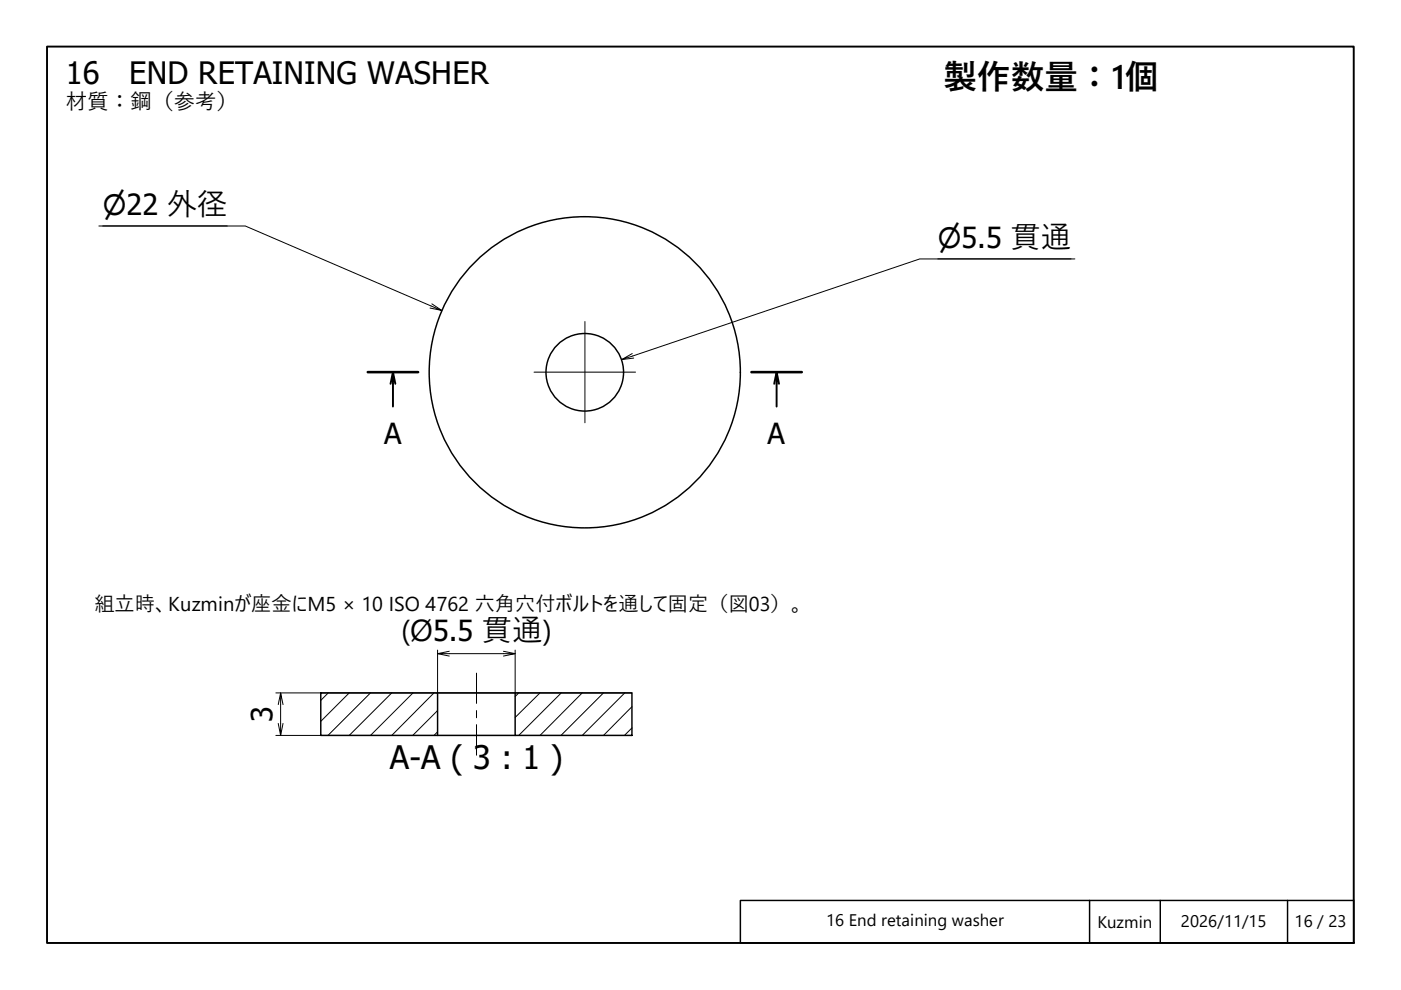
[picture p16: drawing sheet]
<svg xmlns="http://www.w3.org/2000/svg" width="297mm" height="210mm" viewBox="0 0 297 210" stroke-linecap="round" stroke-linejoin="round" font-family="sans-serif">
<defs><g id="words">
<text font-size="7.1" x="200" y="18.9">製作数量：1個</text>
<text font-size="6.9" x="82.7" y="163.1">A-A ( 3 : 1 )</text>
<g font-size="6.5">
<text x="14" y="17.8">16</text>
<text x="27.4" y="17.8">END RETAINING WASHER</text>
</g>
<text font-size="6.4" x="85" y="136">(Ø5.5 貫通)</text>
<g font-size="6.2">
<text x="81.5" y="94.2">A</text>
<text x="162.8" y="94.2">A</text>
<text x="57.8" y="153.1" transform="rotate(-90 57.8 153.1)">3</text>
</g>
<g font-size="5.8">
<text x="21.8" y="45.6">⌀22 外径</text>
<text x="198.8" y="52.7">⌀5.5 貫通</text>
</g>
<text font-size="4.5" x="14" y="23.1">材質：鋼（参考）</text>
<text font-size="4.3" x="20" y="129.6">組立時、Kuzminが座金にM5 × 10 ISO 4762 六角穴付ボルトを通して固定（図03）。</text>
<g font-size="3.6">
<text x="175.1" y="196.3">16 End retaining washer</text>
<text x="232.7" y="196.7">Kuzmin</text>
<text x="250.4" y="196.5">2026/11/15</text>
<text x="274.4" y="196.5">16 / 23</text>
</g>
</g></defs>
<!-- layer: Hatch (ISO) -->
<g fill="none" stroke="#000" stroke-width=".21">
<path d="M69.6 146.9l-1.6 1.6M74 146.9l-6 6M78.5 146.9l-9 9M83.1 146.9l-9.1 9M87.6 146.9l-9.1 9M92 146.9l-8.9 9M92.8 155.2l-.8 .7M92.8 150.7l-5.3 5.2M110 146.9l-.8 .8M114.5 146.9l-5.3 5.2M119 146.9l-9 9M123.4 146.9l-8.9 9"/>
<path d="M128 146.9l-9.1 9M132.5 146.9l-9.1 9M134 154.3l-1.6 1.6M134 149.8l-6 6.1"/>
</g>
<!-- layer: Visible (ISO) -->
<g fill="none" stroke="#000" stroke-width=".31">
<path d="M68 146.9h24.8v9h-24.8zM92.8 155.9h16.4M92.8 146.9h16.4M109.2 146.9h24.8v9h-24.8z"/>
<circle cx="124" cy="78.9" r="33"/>
<circle cx="124" cy="78.9" r="8.2"/>
</g>
<!-- layer: Section Line (ISO) -->
<path d="M78 78.9h10.6M159.3 78.9h10.7" fill="none" stroke="#000" stroke-width=".55"/>
<path d="M83.3 78.9l-.5 2.5M164.7 78.9l-.6 2.5M83.8 81.4l-.5-2.5v7.3M165.2 81.4l-.5-2.5v7.3" fill="none" stroke="#000" stroke-width=".41"/>
<!-- layer: Border (ISO) -->
<path d="M10 9.9h277v190h-277z" fill="none" stroke="#000" stroke-width=".41"/>
<!-- layer: Title (ISO) -->
<path d="M157 190.9h130v9h-130zM231 190.9v9M246 190.9v9M273 190.9v9" fill="none" stroke="#000" stroke-width=".31"/>
<!-- layer: Center Mark (ISO) -->
<path d="M113.2 78.9h21.5M124 68.2v21.4" fill="none" stroke="#000" stroke-width=".21"/>
<!-- layer: Dimension (ISO) -->
<g fill="none" stroke="#000" stroke-width=".21">
<path d="M21 47.9h31l41.7 17.9-2.5-.5M21.8 47.9h26.4M198.8 54.9h28.3M227.9 54.9h-32.9l-63.2 21.3 2.2-1.2M91.6 64.4l2.1 1.4M134.4 75.9l-2.6 .3M92.8 138.6l2.4 .5M92.8 137.8v9.1M95.2 138.1l-2.4 .5h16.4l-2.5 .5M106.7 138.1l2.5 .5M109.2 137.8v9.1M58.5 155.9h42.4"/>
<path d="M58.5 146.9h42.4M59.5 146.9l-.5 2.5M60 149.4l-.5-2.5v9l-.5-2.5M60 153.4l-.5 2.5M101.1 155.9h32.9M101.1 146.9h32.9"/>
</g>
<!-- layer: Centerline (ISO) -->
<path d="M101 142.7v6.4M101 150.7v1.5M101 153.6v6.5" fill="none" stroke="#000" stroke-width=".21"/>
<use href="#words"/>
</svg>
